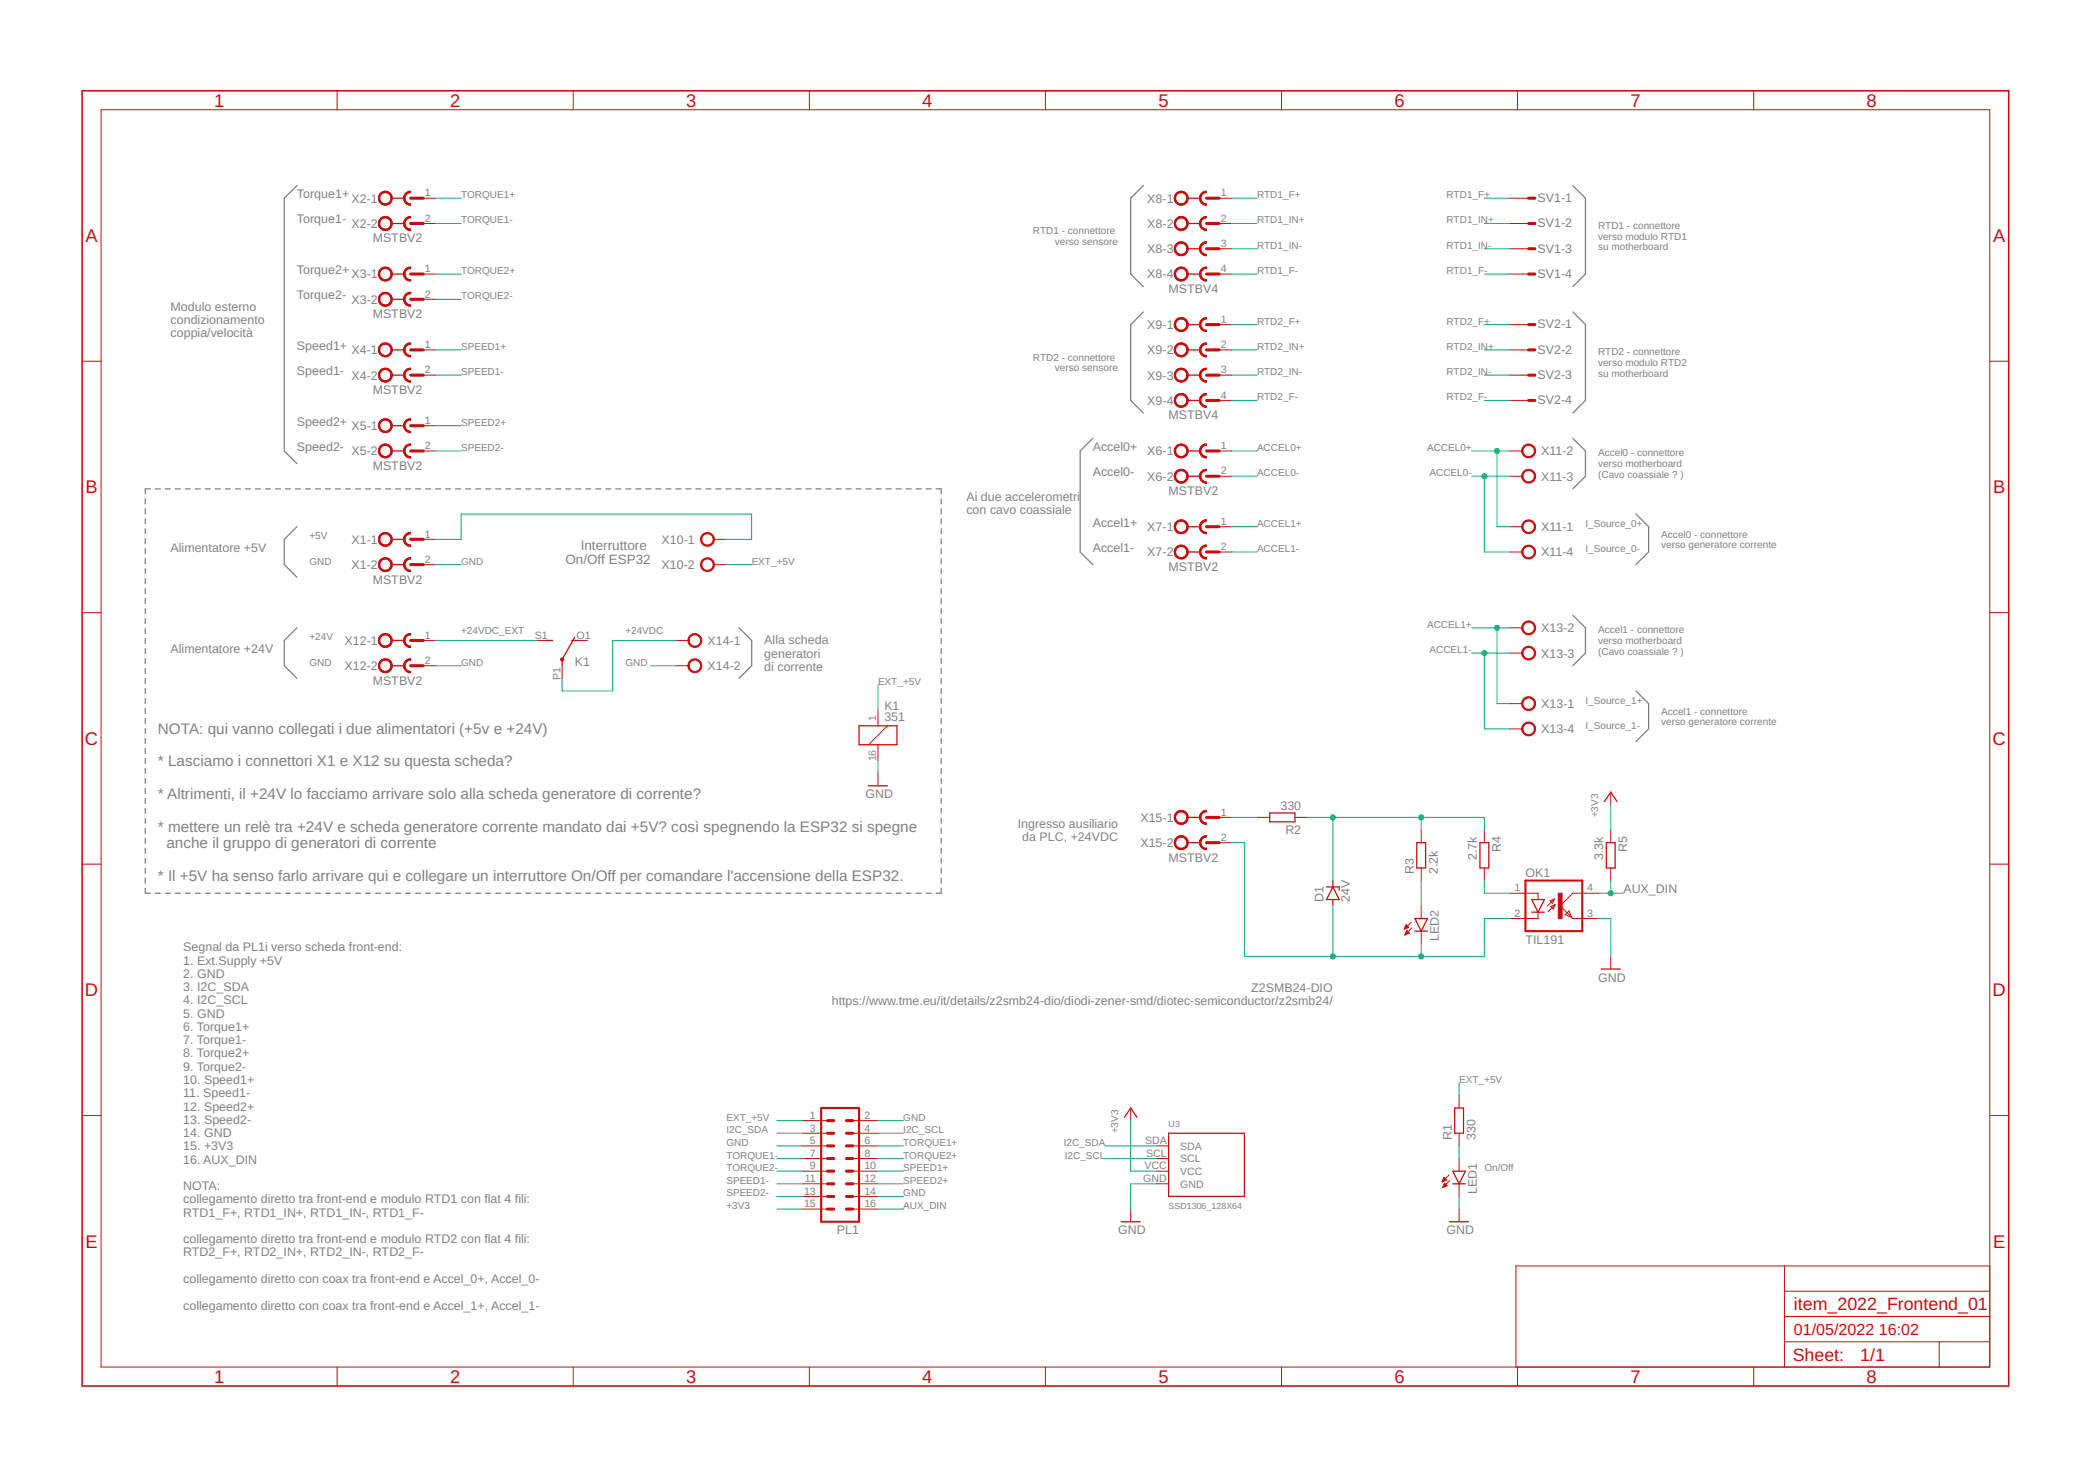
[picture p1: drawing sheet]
<svg xmlns="http://www.w3.org/2000/svg" width="420mm" height="297mm" viewBox="0 0 420 297" stroke-linecap="round" stroke-linejoin="round" font-family="sans-serif">
<defs><g id="words">
<g font-size="3.7" fill="#c90d0c">
<text x="43" y="21.4">1</text>
<text x="90.5" y="21.4">2</text>
<text x="138" y="21.4">3</text>
<text x="185.4" y="21.4">4</text>
<text x="232.9" y="21.4">5</text>
<text x="280.3" y="21.4">6</text>
<text x="327.8" y="21.4">7</text>
<text x="375.3" y="21.4">8</text>
<text x="17.2" y="48.6">A</text>
<text x="400.7" y="48.6">A</text>
<text x="17.2" y="99.2">B</text>
<text x="400.7" y="99.2">B</text>
<text x="17.1" y="149.7">C</text>
<text x="400.6" y="149.7">C</text>
<text x="17.1" y="200.2">D</text>
<text x="400.6" y="200.2">D</text>
<text x="17.2" y="250.8">E</text>
<text x="400.7" y="250.8">E</text>
<text x="43" y="277.9">1</text>
<text x="90.5" y="277.9">2</text>
<text x="138" y="277.9">3</text>
<text x="185.4" y="277.9">4</text>
<text x="232.9" y="277.9">5</text>
<text x="280.3" y="277.9">6</text>
<text x="327.8" y="277.9">7</text>
<text x="375.3" y="277.9">8</text>
</g>
<g font-size="3.6" fill="#c90d0c">
<text x="360.6" y="263.3">item_2022_Frontend_01</text>
<text x="360.4" y="273.6">Sheet:</text>
<text x="374" y="273.5">1/1</text>
</g>
<g font-size="3.2" fill="#c90d0c">
<text x="360.6" y="268.4">01/05/2022</text>
<text x="377.7" y="268.4">16:02</text>
</g>
<g font-size="3.1" fill="#808080">
<text x="31.7" y="147.4">NOTA: qui vanno collegati i due alimentatori (+5v e +24V)</text>
<text x="31.7" y="154">* Lasciamo i connettori X1 e X12 su questa scheda?</text>
<text x="31.7" y="160.6">* Altrimenti, il +24V lo facciamo arrivare solo alla scheda generatore di corrente?</text>
<text x="31.7" y="167.1">* mettere un relè tra +24V e scheda generatore corrente mandato dai +5V? così spegnendo la ESP32 si spegne</text>
<text x="33.4" y="170.4">anche il gruppo di generatori di corrente</text>
<text x="31.7" y="177">* Il +5V ha senso farlo arrivare qui e collegare un interruttore On/Off per comandare l'accensione della ESP32.</text>
</g>
<g font-size="2.7" fill="#808080">
<text x="113.7" y="113.4">On/Off ESP32</text>
<text x="116.7" y="110.5">Interruttore</text>
</g>
<g font-size="2.5" fill="#808080">
<text x="59.7" y="39.8">Torque1+</text>
<text x="70.6" y="40.7">X2-1</text>
<text x="230.6" y="40.7">X8-1</text>
<text x="309.1" y="40.6">SV1-1</text>
<text x="59.7" y="44.9">Torque1-</text>
<text x="70.6" y="45.8">X2-2</text>
<text x="230.6" y="45.8">X8-2</text>
<text x="309.1" y="45.7">SV1-2</text>
<text x="74.9" y="48.7">MSTBV2</text>
<text x="230.6" y="50.9">X8-3</text>
<text x="309.1" y="50.8">SV1-3</text>
<text x="59.7" y="55.1">Torque2+</text>
<text x="70.6" y="56">X3-1</text>
<text x="230.6" y="56">X8-4</text>
<text x="234.9" y="58.9">MSTBV4</text>
<text x="309.1" y="55.8">SV1-4</text>
<text x="34.3" y="62.4">Modulo esterno</text>
<text x="34.3" y="65.1">condizionamento</text>
<text x="59.7" y="60.2">Torque2-</text>
<text x="70.6" y="61">X3-2</text>
<text x="74.9" y="64">MSTBV2</text>
<text x="309.1" y="66">SV2-1</text>
<text x="34.3" y="67.8">coppia/velocità</text>
<text x="59.7" y="70.3">Speed1+</text>
<text x="70.6" y="71.2">X4-1</text>
<text x="230.6" y="66.1">X9-1</text>
<text x="230.6" y="71.2">X9-2</text>
<text x="309.1" y="71.1">SV2-2</text>
<text x="59.7" y="75.4">Speed1-</text>
<text x="70.6" y="76.3">X4-2</text>
<text x="230.6" y="76.3">X9-3</text>
<text x="309.1" y="76.2">SV2-3</text>
<text x="74.9" y="79.2">MSTBV2</text>
<text x="230.6" y="81.4">X9-4</text>
<text x="309.1" y="81.2">SV2-4</text>
<text x="59.7" y="85.5">Speed2+</text>
<text x="70.6" y="86.4">X5-1</text>
<text x="234.9" y="84.3">MSTBV4</text>
<text x="59.7" y="90.6">Speed2-</text>
<text x="70.6" y="91.5">X5-2</text>
<text x="74.9" y="94.4">MSTBV2</text>
<text x="219.7" y="90.6">Accel0+</text>
<text x="219.7" y="95.7">Accel0-</text>
<text x="230.6" y="91.5">X6-1</text>
<text x="309.8" y="91.5">X11-2</text>
<text x="194.3" y="100.7">Ai due accelerometri</text>
<text x="230.6" y="96.6">X6-2</text>
<text x="234.9" y="99.5">MSTBV2</text>
<text x="309.8" y="96.6">X11-3</text>
<text x="194.3" y="103.3">con cavo coassiale</text>
<text x="219.7" y="105.9">Accel1+</text>
<text x="230.6" y="106.8">X7-1</text>
<text x="309.8" y="106.8">X11-1</text>
<text x="34.3" y="110.9">Alimentatore +5V</text>
<text x="70.6" y="109.3">X1-1</text>
<text x="133" y="109.3">X10-1</text>
<text x="219.7" y="110.9">Accel1-</text>
<text x="230.6" y="111.8">X7-2</text>
<text x="309.8" y="111.8">X11-4</text>
<text x="70.6" y="114.4">X1-2</text>
<text x="74.9" y="117.3">MSTBV2</text>
<text x="133" y="114.4">X10-2</text>
<text x="234.9" y="114.8">MSTBV2</text>
<text x="34.3" y="131.3">Alimentatore +24V</text>
<text x="69.3" y="129.6">X12-1</text>
<text x="142.2" y="129.6">X14-1</text>
<text x="153.7" y="129.5">Alla scheda</text>
<text x="309.8" y="127.1">X13-2</text>
<text x="69.3" y="134.7">X12-2</text>
<text x="74.9" y="137.6">MSTBV2</text>
<text x="115.6" y="133.8">K1</text>
<text x="142.2" y="134.7">X14-2</text>
<text x="153.7" y="132.1">generatori</text>
<text x="153.7" y="134.8">di corrente</text>
<text x="309.8" y="132.1">X13-3</text>
<text x="177.8" y="142.7">K1</text>
<text x="309.8" y="142.3">X13-1</text>
<text x="177.8" y="144.8">351</text>
<text x="309.8" y="147.4">X13-4</text>
<text x="174" y="160.5">GND</text>
<text x="204.6" y="166.4">Ingresso ausiliario</text>
<text x="229.3" y="165.2">X15-1</text>
<text x="257.4" y="162.8">330</text>
<text x="258.4" y="167.5">R2</text>
<text x="205.5" y="169">da PLC, +24VDC</text>
<text x="229.3" y="170.2">X15-2</text>
<text x="234.9" y="173.2">MSTBV2</text>
<text x="296.9" y="172.8" transform="rotate(-90 296.9 172.8)">2.7k</text>
<text x="301.7" y="171.3" transform="rotate(-90 301.7 171.3)">R4</text>
<text x="322.3" y="172.8" transform="rotate(-90 322.3 172.8)">3.3k</text>
<text x="327.1" y="171.3" transform="rotate(-90 327.1 171.3)">R5</text>
<text x="284.2" y="175.7" transform="rotate(-90 284.2 175.7)">R3</text>
<text x="289" y="175.7" transform="rotate(-90 289 175.7)">2.2k</text>
<text x="306.7" y="176.3">OK1</text>
<text x="326.4" y="179.5">AUX_DIN</text>
<text x="266" y="181.3" transform="rotate(-90 266 181.3)">D1</text>
<text x="271.4" y="181.3" transform="rotate(-90 271.4 181.3)">24V</text>
<text x="36.8" y="191.2">Segnal da PL1i verso scheda front-end:</text>
<text x="289.3" y="189.2" transform="rotate(-90 289.3 189.2)">LED2</text>
<text x="306.7" y="189.7">TIL191</text>
<text x="36.8" y="193.8">1. Ext.Supply +5V</text>
<text x="36.8" y="196.5">2. GND</text>
<text x="321.3" y="197.3">GND</text>
<text x="36.8" y="199.2">3. I2C_SDA</text>
<text x="36.8" y="201.8">4. I2C_SCL</text>
<text x="167.2" y="202">https://www.tme.eu/it/details/z2smb24-dio/diodi-zener-smd/diotec-semiconductor/z2smb24/</text>
<text x="251.5" y="199.4">Z2SMB24-DIO</text>
<text x="36.8" y="204.5">5. GND</text>
<text x="36.8" y="207.2">6. Torque1+</text>
<text x="36.8" y="209.8">7. Torque1-</text>
<text x="36.8" y="212.5">8. Torque2+</text>
<text x="36.8" y="215.2">9. Torque2-</text>
<text x="36.8" y="217.8">10. Speed1+</text>
<text x="36.8" y="220.5">11. Speed1-</text>
<text x="36.8" y="223.2">12. Speed2+</text>
<text x="36.8" y="225.9">13. Speed2-</text>
<text x="36.8" y="228.5">14. GND</text>
<text x="36.8" y="231.2">15. +3V3</text>
<text x="36.8" y="233.9">16. AUX_DIN</text>
<text x="291.8" y="229" transform="rotate(-90 291.8 229)">R1</text>
<text x="296.6" y="229" transform="rotate(-90 296.6 229)">330</text>
<text x="36.8" y="239.2">NOTA:</text>
<text x="296.9" y="240" transform="rotate(-90 296.9 240)">LED1</text>
<text x="36.8" y="241.9">collegamento diretto tra front-end e modulo RTD1 con flat 4 fili:</text>
<text x="36.8" y="244.5">RTD1_F+, RTD1_IN+, RTD1_IN-, RTD1_F-</text>
<text x="36.8" y="249.9">collegamento diretto tra front-end e modulo RTD2 con flat 4 fili:</text>
<text x="168.2" y="248.1">PL1</text>
<text x="224.8" y="248.1">GND</text>
<text x="290.8" y="248.1">GND</text>
<text x="36.8" y="252.5">RTD2_F+, RTD2_IN+, RTD2_IN-, RTD2_F-</text>
<text x="36.8" y="257.9">collegamento diretto con coax tra front-end e Accel_0+, Accel_0-</text>
<text x="36.8" y="263.2">collegamento diretto con coax tra front-end e Accel_1+, Accel_1-</text>
</g>
<g font-size="2.1" fill="#808080">
<text x="85.4" y="39.5">1</text>
<text x="245.4" y="39.5">1</text>
<text x="85.4" y="44.6">2</text>
<text x="245.4" y="44.6">2</text>
<text x="245.4" y="49.6">3</text>
<text x="85.4" y="54.7">1</text>
<text x="85.4" y="59.8">2</text>
<text x="245.4" y="54.7">4</text>
<text x="245.4" y="64.9">1</text>
<text x="85.4" y="70">1</text>
<text x="245.4" y="70">2</text>
<text x="85.4" y="75">2</text>
<text x="245.4" y="75">3</text>
<text x="245.4" y="80.1">4</text>
<text x="85.4" y="85.2">1</text>
<text x="85.4" y="90.3">2</text>
<text x="245.4" y="90.3">1</text>
<text x="245.4" y="95.4">2</text>
<text x="245.4" y="105.5">1</text>
<text x="85.4" y="108">1</text>
<text x="85.4" y="113.1">2</text>
<text x="245.4" y="110.6">2</text>
<text x="85.4" y="128.4">1</text>
<text x="107.5" y="128.4">S1</text>
<text x="115.9" y="128.4">O1</text>
<text x="85.4" y="133.4">2</text>
<text x="112.7" y="136.8" transform="rotate(-90 112.7 136.8)">P1</text>
<text x="176.2" y="144.9" transform="rotate(-90 176.2 144.9)">1</text>
<text x="176.2" y="153" transform="rotate(-90 176.2 153)">16</text>
<text x="245.4" y="163.9">1</text>
<text x="245.4" y="169">2</text>
<text x="304.5" y="179.2">1</text>
<text x="319.1" y="179.2">4</text>
<text x="304.5" y="184.2">2</text>
<text x="319.1" y="184.2">3</text>
<text x="162.8" y="224.9">1</text>
<text x="162.8" y="227.4">3</text>
<text x="173.8" y="224.9">2</text>
<text x="173.8" y="227.4">4</text>
<text x="162.8" y="229.9">5</text>
<text x="162.8" y="232.5">7</text>
<text x="173.8" y="229.9">6</text>
<text x="173.8" y="232.5">8</text>
<text x="230.2" y="229.9">SDA</text>
<text x="230.4" y="232.5">SCL</text>
<text x="237.3" y="233.6">SCL</text>
<text x="237.3" y="231.1">SDA</text>
<text x="161.8" y="237.6">11</text>
<text x="162.8" y="235">9</text>
<text x="173.8" y="235">10</text>
<text x="173.8" y="237.6">12</text>
<text x="229.8" y="237.6">GND</text>
<text x="230.1" y="235">VCC</text>
<text x="237.3" y="238.7">GND</text>
<text x="237.3" y="236.1">VCC</text>
<text x="161.6" y="240.1">13</text>
<text x="161.6" y="242.6">15</text>
<text x="173.8" y="240.1">14</text>
<text x="173.8" y="242.6">16</text>
</g>
<g font-size="2" fill="#808080">
<text x="92.7" y="39.8">TORQUE1+</text>
<text x="252.7" y="39.8">RTD1_F+</text>
<text x="290.8" y="39.8">RTD1_F+</text>
<text x="92.7" y="44.9">TORQUE1-</text>
<text x="207.7" y="47.1">RTD1 - connettore</text>
<text x="252.7" y="44.9">RTD1_IN+</text>
<text x="290.8" y="44.9">RTD1_IN+</text>
<text x="321.3" y="46">RTD1 - connettore</text>
<text x="212.1" y="49.2">verso sensore</text>
<text x="252.7" y="50">RTD1_IN-</text>
<text x="290.8" y="50">RTD1_IN-</text>
<text x="321.3" y="48.2">verso modulo RTD1</text>
<text x="321.3" y="50.3">su motherboard</text>
<text x="92.7" y="55.1">TORQUE2+</text>
<text x="252.7" y="55.1">RTD1_F-</text>
<text x="290.8" y="55.1">RTD1_F-</text>
<text x="92.7" y="60.2">TORQUE2-</text>
<text x="252.7" y="65.2">RTD2_F+</text>
<text x="290.8" y="65.2">RTD2_F+</text>
<text x="92.7" y="70.3">SPEED1+</text>
<text x="252.7" y="70.3">RTD2_IN+</text>
<text x="290.8" y="70.3">RTD2_IN+</text>
<text x="321.3" y="71.4">RTD2 - connettore</text>
<text x="92.7" y="75.4">SPEED1-</text>
<text x="207.7" y="72.5">RTD2 - connettore</text>
<text x="212.1" y="74.6">verso sensore</text>
<text x="252.7" y="75.4">RTD2_IN-</text>
<text x="290.8" y="75.4">RTD2_IN-</text>
<text x="321.3" y="73.5">verso modulo RTD2</text>
<text x="321.3" y="75.7">su motherboard</text>
<text x="252.7" y="80.5">RTD2_F-</text>
<text x="290.8" y="80.5">RTD2_F-</text>
<text x="92.7" y="85.5">SPEED2+</text>
<text x="92.7" y="90.6">SPEED2-</text>
<text x="252.7" y="90.6">ACCEL0+</text>
<text x="252.7" y="95.7">ACCEL0-</text>
<text x="286.9" y="90.6">ACCEL0+</text>
<text x="287.4" y="95.7">ACCEL0-</text>
<text x="321.3" y="91.7">Accel0 - connettore</text>
<text x="321.3" y="93.9">verso motherboard</text>
<text x="321.3" y="96">(Cavo coassiale ? )</text>
<text x="252.7" y="105.9">ACCEL1+</text>
<text x="318.7" y="105.9">I_Source_0+</text>
<text x="62.2" y="108.4">+5V</text>
<text x="62.2" y="113.5">GND</text>
<text x="92.7" y="113.5">GND</text>
<text x="151.1" y="113.5">EXT_+5V</text>
<text x="252.7" y="110.9">ACCEL1-</text>
<text x="318.7" y="110.9">I_Source_0-</text>
<text x="334" y="108">Accel0 - connettore</text>
<text x="334" y="110.2">verso generatore corrente</text>
<text x="62.2" y="128.7">+24V</text>
<text x="92.7" y="127.4">+24VDC_EXT</text>
<text x="125.7" y="127.4">+24VDC</text>
<text x="286.9" y="126.2">ACCEL1+</text>
<text x="287.4" y="131.3">ACCEL1-</text>
<text x="321.3" y="127.3">Accel1 - connettore</text>
<text x="321.3" y="129.4">verso motherboard</text>
<text x="321.3" y="131.6">(Cavo coassiale ? )</text>
<text x="62.2" y="133.8">GND</text>
<text x="92.7" y="133.8">GND</text>
<text x="125.7" y="133.8">GND</text>
<text x="176.5" y="137.6">EXT_+5V</text>
<text x="318.7" y="141.4">I_Source_1+</text>
<text x="334" y="143.6">Accel1 - connettore</text>
<text x="318.7" y="146.5">I_Source_1-</text>
<text x="334" y="145.7">verso generatore corrente</text>
<text x="321.3" y="164.3" transform="rotate(-90 321.3 164.3)">+3V3</text>
<text x="293.3" y="217.6">EXT_+5V</text>
<text x="146" y="227.8">I2C_SDA</text>
<text x="146" y="225.2">EXT_+5V</text>
<text x="181.6" y="225.2">GND</text>
<text x="181.6" y="227.8">I2C_SCL</text>
<text x="224.8" y="227.8" transform="rotate(-90 224.8 227.8)">+3V3</text>
<text x="146" y="230.3">GND</text>
<text x="146" y="232.8">TORQUE1-</text>
<text x="181.6" y="230.3">TORQUE1+</text>
<text x="181.6" y="232.8">TORQUE2+</text>
<text x="213.8" y="230.3">I2C_SDA</text>
<text x="214.1" y="232.8">I2C_SCL</text>
<text x="146" y="235.4">TORQUE2-</text>
<text x="146" y="237.9">SPEED1-</text>
<text x="181.6" y="235.4">SPEED1+</text>
<text x="181.6" y="237.9">SPEED2+</text>
<text x="298.4" y="235.4">On/Off</text>
<text x="146" y="243">+3V3</text>
<text x="146" y="240.5">SPEED2-</text>
<text x="181.6" y="240.5">GND</text>
<text x="181.6" y="243">AUX_DIN</text>
</g>
<g font-size="1.8" fill="#808080">
<text x="234.9" y="226.5">U3</text>
<text x="234.9" y="243">SSD1306_128X64</text>
</g>
</g></defs>
<g fill="none" stroke="#808080" stroke-width=".25">
<path d="M59.7 37.3l-2.6 2.5v50.8l2.6 2.6M229.8 37.3l-2.5 2.5v15.3l2.5 2.5M316.2 37.3l2.5 2.5v15.3l-2.5 2.5M229.8 62.7l-2.5 2.5v15.3l2.5 2.5M316.2 62.7l2.5 2.5v15.3l-2.5 2.5M30.2 98.3h-1v1M31.2 98.3h1M33.2 98.3h1M35.2 98.3h1.1M37.3 98.3h1M39.3 98.3h1M41.3 98.3h1"/>
<path d="M43.3 98.3h1M45.3 98.3h1M47.3 98.3h1M49.3 98.3h1.1M51.4 98.3h1M53.4 98.3h1M55.4 98.3h1M57.4 98.3h1M59.4 98.3h1M61.4 98.3h1M63.4 98.3h1M65.4 98.3h1"/>
<path d="M67.4 98.3h1.1M69.5 98.3h1M71.5 98.3h1M73.5 98.3h1M75.5 98.3h1M77.5 98.3h1M79.5 98.3h1M81.5 98.3h1M83.5 98.3h1.1M85.6 98.3h1M87.6 98.3h1M89.6 98.3h1"/>
<path d="M91.6 98.3h1M93.6 98.3h1M95.6 98.3h1M97.6 98.3h1M99.7 98.3h1M101.7 98.3h1M103.7 98.3h1M105.7 98.3h1M107.7 98.3h1M109.7 98.3h1M111.7 98.3h1M113.7 98.3h1"/>
<path d="M115.7 98.3h1.1M117.8 98.3h1M119.8 98.3h1M121.8 98.3h1M123.8 98.3h1M125.8 98.3h1M127.8 98.3h1M129.8 98.3h1.1M131.8 98.3h1.1M133.9 98.3h1M135.9 98.3h1M137.9 98.3h1"/>
<path d="M139.9 98.3h1M141.9 98.3h1M143.9 98.3h1M145.9 98.3h1M148 98.3h.9M150 98.3h1M152 98.3h1M154 98.3h1M156 98.3h1M158 98.3h1M160 98.3h1M162 98.3h1"/>
<path d="M164 98.3h1.1M166.1 98.3h1M168.1 98.3h1M170.1 98.3h1M172.1 98.3h1M174.1 98.3h1M176.1 98.3h1M178.1 98.3h1.1M180.1 98.3h1.1M182.2 98.3h1M184.2 98.3h1M186.2 98.3h1"/>
<path d="M188.2 98.3h1v1M219.7 88.1l-2.6 2.5v20.3l2.6 2.6M316.2 88.1l2.5 2.5v5.1l-2.5 2.6M29.2 100.2v1.1M29.2 102.3v1M29.2 104.3v1M29.2 106.3v1M29.2 108.3v1M29.2 110.3v1M29.2 112.3v1M29.2 114.3v1M29.2 116.3v1"/>
<path d="M29.2 118.3v1M59.7 105.9l-2.6 2.5v5.1l2.6 2.5M189.2 100.2v1.1M189.2 102.3v1M189.2 104.3v1M189.2 106.3v1M189.2 108.3v1M189.2 110.3v1M189.2 112.3v1M189.2 114.3v1M189.2 116.3v1M189.2 118.3v1"/>
<path d="M328.9 103.3l2.5 2.6v5l-2.5 2.6M29.2 120.3v1M29.2 122.3v1M29.2 124.3v1M29.2 126.3v1M29.2 128.3v1M29.2 130.3v1.1M29.2 132.4v1M29.2 134.4v1M29.2 136.4v1M29.2 138.4v1M59.7 126.2l-2.6 2.5v5.1l2.6 2.5"/>
<path d="M148.6 126.2l2.5 2.5v5.1l-2.5 2.5M189.2 120.3v1M189.2 122.3v1M189.2 124.3v1M189.2 126.3v1M189.2 128.3v1M189.2 130.3v1.1M189.2 132.4v1M189.2 134.4v1M189.2 136.4v1M189.2 138.4v1M316.2 123.6l2.5 2.6v5.1l-2.5 2.5"/>
<path d="M328.9 138.9l2.5 2.5v5.1l-2.5 2.5M29.2 140.4v1M29.2 142.4v1M29.2 144.4v1M29.2 146.4v1M29.2 148.4v1M29.2 150.4v1M29.2 152.4v1M29.2 154.4v1M29.2 156.4v1M29.2 158.4v1M189.2 140.4v1"/>
<path d="M189.2 142.4v1M189.2 144.4v1M189.2 146.4v1M189.2 148.4v1M189.2 150.4v1M189.2 152.4v1M189.2 154.4v1M189.2 156.4v1M189.2 158.4v1M29.2 178.5v1h1M29.2 160.4v1.1M29.2 162.5v.9"/>
<path d="M29.2 164.5v1M29.2 166.5v1M29.2 168.5v1M29.2 170.5v1M29.2 172.5v1M29.2 174.5v1M29.2 176.5v1M31.2 179.5h1M33.2 179.5h1M35.2 179.5h1.1M37.3 179.5h1M39.3 179.5h1"/>
<path d="M41.3 179.5h1M43.3 179.5h1M45.3 179.5h1M47.3 179.5h1M49.3 179.5h1.1M51.4 179.5h1M53.4 179.5h1M55.4 179.5h1M57.4 179.5h1M59.4 179.5h1M61.4 179.5h1M63.4 179.5h1"/>
<path d="M65.4 179.5h1M67.4 179.5h1.1M69.5 179.5h1M71.5 179.5h1M73.5 179.5h1M75.5 179.5h1M77.5 179.5h1M79.5 179.5h1M81.5 179.5h1M83.5 179.5h1.1M85.6 179.5h1M87.6 179.5h1"/>
<path d="M89.6 179.5h1M91.6 179.5h1M93.6 179.5h1M95.6 179.5h1M97.6 179.5h1M99.7 179.5h1M101.7 179.5h1M103.7 179.5h1M105.7 179.5h1M107.7 179.5h1M109.7 179.5h1M111.7 179.5h1"/>
<path d="M113.7 179.5h1M115.7 179.5h1.1M117.8 179.5h1M119.8 179.5h1M121.8 179.5h1M123.8 179.5h1M125.8 179.5h1M127.8 179.5h1M129.8 179.5h1.1M131.8 179.5h1.1M133.9 179.5h1M135.9 179.5h1"/>
<path d="M137.9 179.5h1M139.9 179.5h1M141.9 179.5h1M143.9 179.5h1M145.9 179.5h1M148 179.5h.9M150 179.5h1M152 179.5h1M154 179.5h1M156 179.5h1M158 179.5h1M160 179.5h1"/>
<path d="M162 179.5h1M164 179.5h1.1M166.1 179.5h1M168.1 179.5h1M170.1 179.5h1M172.1 179.5h1M174.1 179.5h1M176.1 179.5h1M178.1 179.5h1.1M180.1 179.5h1.1M182.2 179.5h1M184.2 179.5h1"/>
<path d="M186.2 179.5h1M189.2 178.5v1h-1M189.2 160.4v1.1M189.2 162.5v.9M189.2 164.5v1M189.2 166.5v1M189.2 168.5v1M189.2 170.5v1M189.2 172.5v1M189.2 174.5v1M189.2 176.5v1"/>
</g>
<g fill="none" stroke="#c90d0c" stroke-width=".2">
<path d="M67.8 18.2v3.9M115.2 18.2v3.9M162.7 18.2v3.9M210.2 18.2v3.9M257.6 18.2v3.9M305.1 18.2v3.9M352.6 18.2v3.9M20.3 22.1h379.7v252.6h-379.7zM85.1 39.8h2.5M245.1 39.8h2.5M303.5 39.8h3.8M85.1 44.9h2.5"/>
<path d="M85.1 55.1h2.5M245.1 44.9h2.5M245.1 55.1h2.5M245.1 50h2.5M303.5 44.9h3.8M303.5 55.1h3.8M303.5 50h3.8M16.5 72.6h3.8M85.1 60.2h2.5M85.1 70.3h2.5M85.1 75.4h2.5M245.1 70.3h2.5"/>
<path d="M245.1 75.4h2.5M245.1 65.2h2.5M303.5 70.3h3.8M303.5 75.4h3.8M303.5 65.2h3.8M400 72.6h3.8M85.1 85.6h2.5M85.1 90.6h2.5M245.1 90.6h2.5M245.1 95.7h2.5M245.1 80.5h2.5M303.5 90.6h2.5"/>
<path d="M303.5 95.7h2.5M303.5 80.5h3.8M85.1 108.4h2.5M85.1 113.5h2.5M143.5 108.4h2.5M143.5 113.5h2.5M245.1 105.9h2.5M245.1 110.9h2.5M303.5 105.9h2.5M303.5 110.9h2.5M16.5 123.1h3.8M85.1 128.7h2.5"/>
<path d="M85.1 133.8h2.5M107.9 128.7h2.6M113 133.8v2.5M115.5 128.7h2.6M135.9 128.7h2.5M135.9 133.8h2.5M303.5 126.2h2.5M303.5 131.3h2.5M400 123.1h3.8M176.5 142.7v3.2M176.5 149.7v3.1M176.5 155.4v2.5"/>
<path d="M178.4 145.9l-3.8 3.8M303.5 141.4h2.5M303.5 146.5h2.5M323.8 159.2v2.5M16.5 173.7h3.8M245.1 164.3h2.5M245.1 169.4h2.5M252.7 164.3h2.5M260.3 164.3h2.6M285.7 166.8v2.6M285.7 174.4v2.6M298.4 166.8v2.6"/>
<path d="M298.4 174.4v2.6M303.5 179.5h5.7v1.3M321.3 179.5h-5.1l-2.6 2.6 2.6 2.5h5.1M323.8 166.8v2.6M323.8 174.4v2.6M400 173.7h3.8M282.3 186.6h.3M282.4 186.5h.4M282.4 187.8h.1M282.4 186.4h.7M282.5 186.3h.6M282.5 187.7h.3"/>
<path d="M282.5 187.6h.6M282.6 186.2h.4M282.6 186h.3M282.6 187.5h.7M282.6 185.9h.1M282.6 187.4h.5M282.7 185.9l.5 .5-.9 .4zM282.7 187.2h.3M282.7 187.1h.2M282.8 187l.5 .5-.9 .4zM283.7 185.4l-1.4 1.4M283.8 186.5l-1.4 1.4"/>
<path d="M285.7 182.1v2.5M285.7 187.1v2.6M309.2 183.3v1.3h-5.7M311.6 181l.9-.3-.4 .8zM311.7 182.2l.9-.4-.3 .9zM312.5 180.7l-1.4 1.4M312.6 181.8l-1.4 1.4M315.4 183.1l.5 1.2-1.2-.5zM323.8 192.2v2.6M16.5 224.2h3.8M161.3 237.9h5M161.3 235.4h5"/>
<path d="M161.3 232.8h5M161.3 230.3h5M161.3 225.2h5M161.3 227.8h5M171.4 237.9h5.1M171.4 235.4h5.1M171.4 232.8h5.1M171.4 230.3h5.1M171.4 225.2h5.1M171.4 227.8h5.1M227.3 222.7v2.5M232.4 237.9h2.5"/>
<path d="M232.4 235.4h2.5M232.4 232.8h2.5M232.4 230.3h2.5M290 237.4h.2M290 237.3h.5M290.1 237.2h.6M290.1 238.6h.1M290.1 237.1h.6M290.1 238.5h.3M290.2 238.4h.5M290.2 236.9h.4M290.2 236.8h.2"/>
<path d="M290.2 238.3h.7M290.3 238.1h.5M290.3 236.6l-.4 .9M290.3 236.6l.5 .6-.9 .3M290.3 236.7h.1M290.3 238h.3M290.4 237.9h.1M290.9 238.3l-.5-.5-.4 .9M290.9 238.3l-.9 .4M291.3 236.1l-1.4 1.4M291.4 237.3l-1.4 1.4M293.3 220.1v2.6"/>
<path d="M293.3 227.8v2.5M293.3 232.8v2.6M293.3 237.9v2.6M400 224.2h3.8M161.3 240.5h5M161.3 243h5M171.4 240.5h5.1M171.4 243h5.1M227.3 243v2.5M293.3 243v2.5M358.7 254.4v20.3M358.7 259.5h41.3"/>
<path d="M400 254.4h-95.2v20.3M67.8 274.7v3.9M115.2 274.7v3.9M162.7 274.7v3.9M210.2 274.7v3.9M257.6 274.7v3.9M305.1 274.7v3.9M352.6 274.7v3.9M358.7 269.7h41.3M358.7 264.6h41.3M389.8 269.7v5"/>
</g>
<path d="M16.5 18.2h387.3v260.4h-387.3z" fill="none" stroke="#c90d0c" stroke-width=".32"/>
<g fill="none" stroke="#c90d0c" stroke-width=".25">
<path d="M78.7 39.8h2.6M238.7 39.8h2.6M78.7 44.9h2.6M78.7 55.1h2.6M238.7 44.9h2.6M238.7 55.1h2.6M238.7 50h2.6M78.7 60.2h2.6M78.7 70.3h2.6M78.7 75.4h2.6M238.7 70.3h2.6M238.7 75.4h2.6"/>
<path d="M238.7 65.2h2.6M78.7 85.6h2.6M78.7 90.6h2.6M238.7 90.6h2.6M238.7 95.7h2.6M238.7 80.5h2.6M78.7 108.4h2.6M78.7 113.5h2.6M238.7 105.9h2.6M238.7 110.9h2.6M78.7 128.7h2.6M78.7 133.8h2.6"/>
<path d="M109.8 128.7h1.3M114.9 128.7h1.3M115.5 128.1l-2.5 4.4v1.3M172.7 145.9h7.6v3.8h-7.6zM174.6 157.9h3.8M238.7 164.3h2.6M238.7 169.4h2.6M255.2 163.4h5.1v1.8h-5.1zM266.7 178.2h2.5v.7M267.9 178.2l1.3 2.6h-2.5zM267.9 177v1.2M284.8 169.4h1.8v5h-1.8z"/>
<path d="M297.5 169.4h1.8v5h-1.8zM322.5 161.1l1.3-1.9 1.3 1.9M322.9 169.4h1.8v5h-1.8zM267.9 180.8v1.3M284.4 184.6h2.6l-1.3 2.5zM284.4 187.1h2.6M307.9 180.8h2.6l-1.3 2.5zM307.9 183.3h2.6M321.9 194.8h3.8M226 224.6l1.3-1.9 1.3 1.9M234.9 227.8h15.3v12.7h-15.3zM292.1 235.4h2.5l-1.3 2.5z"/>
<path d="M292.1 237.9h2.5M292.4 222.7h1.8v5.1h-1.8zM225.4 245.5h3.8M291.4 245.5h3.8"/>
</g>
<g fill="#c90d0c" stroke="#c90d0c" stroke-width=".2">
<path d="M81.2 108.4h.2l.2 .7 .4 .3 .5 .1v.3a1.37 1.37 0 0 1-1.3-1.4z" fill-rule="evenodd"/>
<path d="M81.6 107.4l.9-.4v.3l-.7 .2-.3 .4-.1 .5h-.2v-.5z" fill-rule="evenodd"/>
<path d="M81.6 107.4l.8-.4h.1v.3a1.14 1.14 0 0 0-1.1 1.1 1.14 1.14 0 0 0 1.1 1.1v.3a1.39 1.39 0 0 1-1.3-.9 1.39 1.39 0 0 1 .4-1.5z" fill-rule="evenodd"/>
<path d="M76.5 107.4a1.4 1.4 0 0 1 2.2 .3 1.4 1.4 0 0 1-.9 2 1.4 1.4 0 0 1-1.7-1.3h.2a1.14 1.14 0 0 1 1.7-.9 1.14 1.14 0 0 1 .1 1.9 1.14 1.14 0 0 1-1.8-.7v-.3h-.2z" fill-rule="evenodd"/>
<path d="M76.5 107.4a1.4 1.4 0 0 1 2.2 .3 1.4 1.4 0 0 1-.9 2 1.4 1.4 0 0 1-1.7-1.3h.2a1.14 1.14 0 0 1 1.7-.9 1.14 1.14 0 0 1 .1 1.9 1.14 1.14 0 0 1-1.8-.7v-.3h-.2z" fill-rule="evenodd"/>
<path d="M81.2 113.5h.2l.2 .7 .4 .3 .5 .1v.3a1.37 1.37 0 0 1-1.3-1.4z" fill-rule="evenodd"/>
<path d="M81.6 112.5l.9-.4v.2l-.7 .3-.3 .4-.1 .5h-.2v-.5z" fill-rule="evenodd"/>
<path d="M81.6 112.5l.8-.4h.1v.2a1.14 1.14 0 0 0-1.1 1.2 1.14 1.14 0 0 0 1.1 1.1v.3a1.39 1.39 0 0 1-1.3-.9 1.39 1.39 0 0 1 .4-1.5z" fill-rule="evenodd"/>
<path d="M76.5 112.5a1.4 1.4 0 0 1 2.2 .3 1.4 1.4 0 0 1-.9 2 1.4 1.4 0 0 1-1.7-1.3h.2a1.14 1.14 0 0 1 1.7-1 1.14 1.14 0 0 1 .1 2 1.14 1.14 0 0 1-1.8-.7v-.3h-.2z" fill-rule="evenodd"/>
<path d="M76.5 112.5a1.4 1.4 0 0 1 2.2 .3 1.4 1.4 0 0 1-.9 2 1.4 1.4 0 0 1-1.7-1.3h.2a1.14 1.14 0 0 1 1.7-1 1.14 1.14 0 0 1 .1 2 1.14 1.14 0 0 1-1.8-.7v-.3h-.2z" fill-rule="evenodd"/>
<path d="M81.2 39.8h.2l.1 .5 .3 .4 .7 .3v.2a1.37 1.37 0 0 1-1.3-1.4z" fill-rule="evenodd"/>
<path d="M81.6 38.8l.5-.3 .4-.1v.3l-.7 .2-.3 .4-.1 .5h-.2v-.4z" fill-rule="evenodd"/>
<path d="M81.6 38.8l.8-.4h.1v.3a1.14 1.14 0 0 0-1.1 1.1 1.14 1.14 0 0 0 1.1 1.2v.2a1.39 1.39 0 0 1-1.3-.8 1.39 1.39 0 0 1 .4-1.6z" fill-rule="evenodd"/>
<path d="M76.5 38.9a1.39 1.39 0 0 1 2.2 .2 1.39 1.39 0 0 1-.9 2.1 1.39 1.39 0 0 1-1.7-1.4h.2a1.14 1.14 0 0 1 1.7-.9 1.14 1.14 0 0 1 .2 1.9 1.14 1.14 0 0 1-1.9-.7v-.3h-.2z" fill-rule="evenodd"/>
<path d="M76.5 38.9a1.39 1.39 0 0 1 2.2 .2 1.39 1.39 0 0 1-.9 2.1 1.39 1.39 0 0 1-1.7-1.4h.2a1.14 1.14 0 0 1 1.7-.9 1.14 1.14 0 0 1 .2 1.9 1.14 1.14 0 0 1-1.9-.7v-.3h-.2z" fill-rule="evenodd"/>
<path d="M81.2 44.9h.2l.1 .5 .3 .4 .7 .3v.2a1.37 1.37 0 0 1-1.3-1.4z" fill-rule="evenodd"/>
<path d="M81.6 43.9l.5-.3 .4-.1v.3l-.7 .2-.3 .4-.1 .5h-.2v-.5z" fill-rule="evenodd"/>
<path d="M81.6 43.9l.8-.4h.1v.3a1.14 1.14 0 0 0-1.1 1.1 1.14 1.14 0 0 0 1.1 1.2v.2a1.39 1.39 0 0 1-1.3-.8 1.39 1.39 0 0 1 .4-1.6z" fill-rule="evenodd"/>
<path d="M76.5 44a1.39 1.39 0 0 1 2.2 .2 1.39 1.39 0 0 1-.9 2.1 1.39 1.39 0 0 1-1.7-1.4h.2a1.14 1.14 0 0 1 1.7-.9 1.14 1.14 0 0 1 .2 1.9 1.14 1.14 0 0 1-1.9-.7v-.3h-.2z" fill-rule="evenodd"/>
<path d="M76.5 44a1.39 1.39 0 0 1 2.2 .2 1.39 1.39 0 0 1-.9 2.1 1.39 1.39 0 0 1-1.7-1.4h.2a1.14 1.14 0 0 1 1.7-.9 1.14 1.14 0 0 1 .2 1.9 1.14 1.14 0 0 1-1.9-.7v-.3h-.2z" fill-rule="evenodd"/>
<path d="M81.2 55.1h.2l.1 .5 .3 .4 .7 .2v.3a1.37 1.37 0 0 1-1.3-1.4z" fill-rule="evenodd"/>
<path d="M81.6 54.1l.5-.4h.4v.2l-.7 .3-.3 .4-.1 .5h-.2v-.5z" fill-rule="evenodd"/>
<path d="M81.6 54.1l.8-.4h.1v.2a1.14 1.14 0 0 0-1.1 1.2 1.14 1.14 0 0 0 1.1 1.1v.3a1.39 1.39 0 0 1-1.3-.9 1.39 1.39 0 0 1 .4-1.5z" fill-rule="evenodd"/>
<path d="M76.5 54.1a1.39 1.39 0 0 1 2.2 .3 1.39 1.39 0 0 1-.9 2 1.39 1.39 0 0 1-1.7-1.3h.2a1.14 1.14 0 0 1 1.7-1 1.14 1.14 0 0 1 .2 1.9 1.14 1.14 0 0 1-1.9-.6v-.3h-.2z" fill-rule="evenodd"/>
<path d="M76.5 54.1a1.39 1.39 0 0 1 2.2 .3 1.39 1.39 0 0 1-.9 2 1.39 1.39 0 0 1-1.7-1.3h.2a1.14 1.14 0 0 1 1.7-1 1.14 1.14 0 0 1 .2 1.9 1.14 1.14 0 0 1-1.9-.6v-.3h-.2z" fill-rule="evenodd"/>
<path d="M81.2 60.2h.2l.1 .4 .3 .4 .7 .3v.3a1.37 1.37 0 0 1-1.3-1.4z" fill-rule="evenodd"/>
<path d="M81.6 59.2l.5-.4h.4v.2l-.7 .3-.3 .3-.1 .6h-.2v-.5z" fill-rule="evenodd"/>
<path d="M81.6 59.2l.8-.4h.1v.2a1.14 1.14 0 0 0-1.1 1.2 1.14 1.14 0 0 0 1.1 1.1v.3a1.39 1.39 0 0 1-1.3-.9 1.39 1.39 0 0 1 .4-1.5z" fill-rule="evenodd"/>
<path d="M76.5 59.2a1.39 1.39 0 0 1 2.2 .2 1.39 1.39 0 0 1-.9 2.1 1.39 1.39 0 0 1-1.7-1.3h.2a1.14 1.14 0 0 1 1.7-1 1.14 1.14 0 0 1 .2 1.9 1.14 1.14 0 0 1-1.9-.7v-.2h-.2z" fill-rule="evenodd"/>
<path d="M76.5 59.2a1.39 1.39 0 0 1 2.2 .2 1.39 1.39 0 0 1-.9 2.1 1.39 1.39 0 0 1-1.7-1.3h.2a1.14 1.14 0 0 1 1.7-1 1.14 1.14 0 0 1 .2 1.9 1.14 1.14 0 0 1-1.9-.7v-.2h-.2z" fill-rule="evenodd"/>
<path d="M81.2 70.3h.2l.1 .5 .3 .4 .7 .3v.2a1.37 1.37 0 0 1-1.3-1.4z" fill-rule="evenodd"/>
<path d="M81.6 69.3l.5-.3 .4-.1v.3l-.7 .2-.3 .4-.1 .5h-.2v-.5z" fill-rule="evenodd"/>
<path d="M81.6 69.3l.8-.4h.1v.3a1.14 1.14 0 0 0-1.1 1.1 1.14 1.14 0 0 0 1.1 1.2v.2a1.39 1.39 0 0 1-1.3-.8 1.39 1.39 0 0 1 .4-1.6z" fill-rule="evenodd"/>
<path d="M76.5 69.4a1.39 1.39 0 0 1 2.2 .2 1.39 1.39 0 0 1-.9 2.1 1.39 1.39 0 0 1-1.7-1.4h.2a1.14 1.14 0 0 1 1.7-.9 1.14 1.14 0 0 1 .2 1.9 1.14 1.14 0 0 1-1.9-.7v-.3h-.2z" fill-rule="evenodd"/>
<path d="M76.5 69.4a1.39 1.39 0 0 1 2.2 .2 1.39 1.39 0 0 1-.9 2.1 1.39 1.39 0 0 1-1.7-1.4h.2a1.14 1.14 0 0 1 1.7-.9 1.14 1.14 0 0 1 .2 1.9 1.14 1.14 0 0 1-1.9-.7v-.3h-.2z" fill-rule="evenodd"/>
<path d="M81.2 75.4h.2l.1 .5 .3 .4 .7 .2v.3a1.37 1.37 0 0 1-1.3-1.4z" fill-rule="evenodd"/>
<path d="M81.6 74.4l.5-.3 .4-.1v.3l-.7 .2-.3 .4-.1 .5h-.2v-.5z" fill-rule="evenodd"/>
<path d="M81.6 74.4l.8-.4h.1v.3a1.14 1.14 0 0 0-1.1 1.1 1.14 1.14 0 0 0 1.1 1.1v.3a1.39 1.39 0 0 1-1.3-.9 1.39 1.39 0 0 1 .4-1.5z" fill-rule="evenodd"/>
<path d="M76.5 74.4a1.39 1.39 0 0 1 2.2 .3 1.39 1.39 0 0 1-.9 2 1.39 1.39 0 0 1-1.7-1.3h.2a1.14 1.14 0 0 1 1.7-1 1.14 1.14 0 0 1 .2 2 1.14 1.14 0 0 1-1.9-.7v-.3h-.2z" fill-rule="evenodd"/>
<path d="M76.5 74.4a1.39 1.39 0 0 1 2.2 .3 1.39 1.39 0 0 1-.9 2 1.39 1.39 0 0 1-1.7-1.3h.2a1.14 1.14 0 0 1 1.7-1 1.14 1.14 0 0 1 .2 2 1.14 1.14 0 0 1-1.9-.7v-.3h-.2z" fill-rule="evenodd"/>
<path d="M81.2 85.6h.2l.1 .4 .3 .4 .7 .3v.3a1.37 1.37 0 0 1-1.3-1.4z" fill-rule="evenodd"/>
<path d="M81.6 84.6l.5-.4h.4v.2l-.7 .2-.3 .4-.1 .6h-.2v-.5z" fill-rule="evenodd"/>
<path d="M81.6 84.6l.8-.4h.1v.2a1.14 1.14 0 0 0-1.1 1.2 1.14 1.14 0 0 0 1.1 1.1v.3a1.39 1.39 0 0 1-1.3-.9 1.39 1.39 0 0 1 .4-1.5z" fill-rule="evenodd"/>
<path d="M76.5 84.6a1.4 1.4 0 0 1 2.2 .2 1.4 1.4 0 0 1-.8 2.1 1.4 1.4 0 0 1-1.8-1.3h.2a1.14 1.14 0 0 1 1.7-1 1.14 1.14 0 0 1 .2 1.9 1.14 1.14 0 0 1-1.9-.7v-.2h-.2z" fill-rule="evenodd"/>
<path d="M76.5 84.6a1.4 1.4 0 0 1 2.2 .2 1.4 1.4 0 0 1-.8 2.1 1.4 1.4 0 0 1-1.8-1.3h.2a1.14 1.14 0 0 1 1.7-1 1.14 1.14 0 0 1 .2 1.9 1.14 1.14 0 0 1-1.9-.7v-.2h-.2z" fill-rule="evenodd"/>
<path d="M81.2 90.6h.2l.1 .5 .3 .4 .7 .3v.2a1.37 1.37 0 0 1-1.3-1.4z" fill-rule="evenodd"/>
<path d="M81.6 89.6l.5-.3 .4-.1v.3l-.7 .2-.3 .4-.1 .5h-.2v-.4z" fill-rule="evenodd"/>
<path d="M81.6 89.6l.8-.4h.1v.3a1.14 1.14 0 0 0-1.1 1.1 1.14 1.14 0 0 0 1.1 1.2v.2a1.39 1.39 0 0 1-1.3-.8 1.39 1.39 0 0 1 .4-1.6z" fill-rule="evenodd"/>
<path d="M76.5 89.7a1.4 1.4 0 0 1 2.2 .2 1.4 1.4 0 0 1-.8 2.1 1.4 1.4 0 0 1-1.8-1.4h.2a1.14 1.14 0 0 1 1.7-.9 1.14 1.14 0 0 1 .2 1.9 1.14 1.14 0 0 1-1.9-.7v-.3h-.2z" fill-rule="evenodd"/>
<path d="M76.5 89.7a1.4 1.4 0 0 1 2.2 .2 1.4 1.4 0 0 1-.8 2.1 1.4 1.4 0 0 1-1.8-1.4h.2a1.14 1.14 0 0 1 1.7-.9 1.14 1.14 0 0 1 .2 1.9 1.14 1.14 0 0 1-1.9-.7v-.3h-.2z" fill-rule="evenodd"/>
<path d="M241.2 90.6h.2l.1 .5 .3 .4 .7 .3v.2a1.37 1.37 0 0 1-1.3-1.4z" fill-rule="evenodd"/>
<path d="M241.6 89.6l.5-.3 .4-.1v.3l-.7 .2-.3 .4-.1 .5h-.2v-.4z" fill-rule="evenodd"/>
<path d="M241.6 89.6l.8-.4h.1v.3a1.14 1.14 0 0 0-1.1 1.1 1.14 1.14 0 0 0 1.1 1.2v.2a1.4 1.4 0 0 1-1.2-.8 1.4 1.4 0 0 1 .3-1.6z" fill-rule="evenodd"/>
<path d="M236.5 89.7a1.4 1.4 0 0 1 2.2 .2 1.4 1.4 0 0 1-.8 2.1 1.4 1.4 0 0 1-1.8-1.4h.2a1.14 1.14 0 0 1 1.7-.9 1.14 1.14 0 0 1 .1 1.9 1.14 1.14 0 0 1-1.8-.7v-.3h-.2z" fill-rule="evenodd"/>
<path d="M236.5 89.7a1.4 1.4 0 0 1 2.2 .2 1.4 1.4 0 0 1-.8 2.1 1.4 1.4 0 0 1-1.8-1.4h.2a1.14 1.14 0 0 1 1.7-.9 1.14 1.14 0 0 1 .1 1.9 1.14 1.14 0 0 1-1.8-.7v-.3h-.2z" fill-rule="evenodd"/>
<path d="M241.2 95.7h.2l.1 .5 .3 .4 .7 .3v.2a1.41 1.41 0 0 1-1.3-1.4z" fill-rule="evenodd"/>
<path d="M241.6 94.7l.5-.3 .4-.1v.3l-.7 .2-.3 .4-.1 .5h-.2v-.5z" fill-rule="evenodd"/>
<path d="M241.6 94.7l.8-.4h.1v.3a1.14 1.14 0 0 0-1.1 1.1 1.14 1.14 0 0 0 1.1 1.2v.2a1.4 1.4 0 0 1-1.2-.9 1.4 1.4 0 0 1 .3-1.5z" fill-rule="evenodd"/>
<path d="M236.5 94.7a1.4 1.4 0 0 1 2.2 .3 1.4 1.4 0 0 1-.8 2 1.4 1.4 0 0 1-1.8-1.3h.2a1.14 1.14 0 0 1 1.7-.9 1.14 1.14 0 0 1 .1 1.9 1.14 1.14 0 0 1-1.8-.7v-.3h-.2z" fill-rule="evenodd"/>
<path d="M236.5 94.7a1.4 1.4 0 0 1 2.2 .3 1.4 1.4 0 0 1-.8 2 1.4 1.4 0 0 1-1.8-1.3h.2a1.14 1.14 0 0 1 1.7-.9 1.14 1.14 0 0 1 .1 1.9 1.14 1.14 0 0 1-1.8-.7v-.3h-.2z" fill-rule="evenodd"/>
<path d="M241.2 105.9h.2l.1 .5 .3 .4 .7 .2v.3a1.37 1.37 0 0 1-1.3-1.4z" fill-rule="evenodd"/>
<path d="M241.6 104.9l.9-.4v.2l-.7 .3-.3 .4-.1 .5h-.2v-.5z" fill-rule="evenodd"/>
<path d="M241.6 104.9l.8-.4h.1v.2a1.14 1.14 0 0 0-1.1 1.2 1.14 1.14 0 0 0 1.1 1.1v.3a1.4 1.4 0 0 1-1.3-.9 1.4 1.4 0 0 1 .4-1.5z" fill-rule="evenodd"/>
<path d="M236.5 104.9a1.4 1.4 0 0 1 2.2 .2 1.4 1.4 0 0 1-.9 2.1 1.4 1.4 0 0 1-1.7-1.3h.2a1.14 1.14 0 0 1 1.7-1 1.14 1.14 0 0 1 .1 1.9 1.14 1.14 0 0 1-1.8-.6v-.3h-.2z" fill-rule="evenodd"/>
<path d="M236.5 104.9a1.4 1.4 0 0 1 2.2 .2 1.4 1.4 0 0 1-.9 2.1 1.4 1.4 0 0 1-1.7-1.3h.2a1.14 1.14 0 0 1 1.7-1 1.14 1.14 0 0 1 .1 1.9 1.14 1.14 0 0 1-1.8-.6v-.3h-.2z" fill-rule="evenodd"/>
<path d="M241.2 110.9h.2l.1 .5 .3 .4 .7 .3v.2a1.37 1.37 0 0 1-1.3-1.4z" fill-rule="evenodd"/>
<path d="M241.6 109.9l.9-.4v.3l-.7 .2-.3 .4-.1 .5h-.2v-.4z" fill-rule="evenodd"/>
<path d="M241.6 109.9l.8-.4h.1v.3a1.14 1.14 0 0 0-1.1 1.1 1.14 1.14 0 0 0 1.1 1.2v.2a1.4 1.4 0 0 1-1.3-.8 1.4 1.4 0 0 1 .4-1.6z" fill-rule="evenodd"/>
<path d="M236.5 110a1.4 1.4 0 0 1 2.2 .2 1.4 1.4 0 0 1-.9 2.1 1.4 1.4 0 0 1-1.7-1.4h.2a1.14 1.14 0 0 1 1.7-.9 1.14 1.14 0 0 1 .1 1.9 1.14 1.14 0 0 1-1.8-.7v-.3h-.2z" fill-rule="evenodd"/>
<path d="M236.5 110a1.4 1.4 0 0 1 2.2 .2 1.4 1.4 0 0 1-.9 2.1 1.4 1.4 0 0 1-1.7-1.4h.2a1.14 1.14 0 0 1 1.7-.9 1.14 1.14 0 0 1 .1 1.9 1.14 1.14 0 0 1-1.8-.7v-.3h-.2z" fill-rule="evenodd"/>
<path d="M241.2 39.8h.2l.1 .5 .3 .4 .7 .3v.2a1.37 1.37 0 0 1-1.3-1.4z" fill-rule="evenodd"/>
<path d="M241.6 38.8l.5-.3 .4-.1v.3l-.7 .2-.3 .4-.1 .5h-.2v-.4z" fill-rule="evenodd"/>
<path d="M241.6 38.8l.8-.4h.1v.3a1.14 1.14 0 0 0-1.1 1.1 1.14 1.14 0 0 0 1.1 1.2v.2a1.4 1.4 0 0 1-1.2-.8 1.4 1.4 0 0 1 .3-1.6z" fill-rule="evenodd"/>
<path d="M236.5 38.9a1.39 1.39 0 0 1 2.2 .2 1.39 1.39 0 0 1-.9 2.1 1.39 1.39 0 0 1-1.7-1.4h.2a1.14 1.14 0 0 1 1.7-.9 1.14 1.14 0 0 1 .1 1.9 1.14 1.14 0 0 1-1.8-.7v-.3h-.2z" fill-rule="evenodd"/>
<path d="M236.5 38.9a1.39 1.39 0 0 1 2.2 .2 1.39 1.39 0 0 1-.9 2.1 1.39 1.39 0 0 1-1.7-1.4h.2a1.14 1.14 0 0 1 1.7-.9 1.14 1.14 0 0 1 .1 1.9 1.14 1.14 0 0 1-1.8-.7v-.3h-.2z" fill-rule="evenodd"/>
<path d="M241.2 44.9h.2l.1 .5 .3 .4 .7 .3v.2a1.37 1.37 0 0 1-1.3-1.4z" fill-rule="evenodd"/>
<path d="M241.6 43.9l.5-.3 .4-.1v.3l-.7 .2-.3 .4-.1 .5h-.2v-.5z" fill-rule="evenodd"/>
<path d="M241.6 43.9l.8-.4h.1v.3a1.14 1.14 0 0 0-1.1 1.1 1.14 1.14 0 0 0 1.1 1.2v.2a1.4 1.4 0 0 1-1.2-.9 1.4 1.4 0 0 1 .3-1.5z" fill-rule="evenodd"/>
<path d="M236.5 44a1.39 1.39 0 0 1 2.2 .2 1.39 1.39 0 0 1-.9 2.1 1.39 1.39 0 0 1-1.7-1.4h.2a1.14 1.14 0 0 1 1.7-.9 1.14 1.14 0 0 1 .1 1.9 1.14 1.14 0 0 1-1.8-.7v-.3h-.2z" fill-rule="evenodd"/>
<path d="M236.5 44a1.39 1.39 0 0 1 2.2 .2 1.39 1.39 0 0 1-.9 2.1 1.39 1.39 0 0 1-1.7-1.4h.2a1.14 1.14 0 0 1 1.7-.9 1.14 1.14 0 0 1 .1 1.9 1.14 1.14 0 0 1-1.8-.7v-.3h-.2z" fill-rule="evenodd"/>
<path d="M241.2 50h.2l.1 .5 .3 .4 .7 .2v.3a1.37 1.37 0 0 1-1.3-1.4z" fill-rule="evenodd"/>
<path d="M241.6 49l.5-.3 .4-.1v.3l-.7 .2-.3 .4-.1 .5h-.2v-.5z" fill-rule="evenodd"/>
<path d="M241.6 49l.8-.4h.1v.3a1.14 1.14 0 0 0-1.1 1.1 1.14 1.14 0 0 0 1.1 1.1v.3a1.4 1.4 0 0 1-1.2-.9 1.4 1.4 0 0 1 .3-1.5z" fill-rule="evenodd"/>
<path d="M236.5 49a1.39 1.39 0 0 1 2.2 .3 1.39 1.39 0 0 1-.9 2 1.39 1.39 0 0 1-1.7-1.3h.2a1.14 1.14 0 0 1 1.7-1 1.14 1.14 0 0 1 .1 2 1.14 1.14 0 0 1-1.8-.7v-.3h-.2z" fill-rule="evenodd"/>
<path d="M236.5 49a1.39 1.39 0 0 1 2.2 .3 1.39 1.39 0 0 1-.9 2 1.39 1.39 0 0 1-1.7-1.3h.2a1.14 1.14 0 0 1 1.7-1 1.14 1.14 0 0 1 .1 2 1.14 1.14 0 0 1-1.8-.7v-.3h-.2z" fill-rule="evenodd"/>
<path d="M241.2 55.1h.2l.1 .5 .3 .4 .7 .2v.3a1.37 1.37 0 0 1-1.3-1.4z" fill-rule="evenodd"/>
<path d="M241.6 54.1l.5-.4h.4v.2l-.7 .3-.3 .4-.1 .5h-.2v-.5z" fill-rule="evenodd"/>
<path d="M241.6 54.1l.8-.4h.1v.2a1.14 1.14 0 0 0-1.1 1.2 1.14 1.14 0 0 0 1.1 1.1v.3a1.4 1.4 0 0 1-1.2-.9 1.4 1.4 0 0 1 .3-1.5z" fill-rule="evenodd"/>
<path d="M236.5 54.1a1.39 1.39 0 0 1 2.2 .3 1.39 1.39 0 0 1-.9 2 1.39 1.39 0 0 1-1.7-1.3h.2a1.14 1.14 0 0 1 1.7-1 1.14 1.14 0 0 1 .1 1.9 1.14 1.14 0 0 1-1.8-.6v-.3h-.2z" fill-rule="evenodd"/>
<path d="M236.5 54.1a1.39 1.39 0 0 1 2.2 .3 1.39 1.39 0 0 1-.9 2 1.39 1.39 0 0 1-1.7-1.3h.2a1.14 1.14 0 0 1 1.7-1 1.14 1.14 0 0 1 .1 1.9 1.14 1.14 0 0 1-1.8-.6v-.3h-.2z" fill-rule="evenodd"/>
<path d="M241.2 65.2h.2l.1 .5 .3 .4 .7 .3v.2a1.37 1.37 0 0 1-1.3-1.4z" fill-rule="evenodd"/>
<path d="M241.6 64.2l.5-.3 .4-.1v.3l-.7 .2-.3 .4-.1 .5h-.2v-.4z" fill-rule="evenodd"/>
<path d="M241.6 64.2l.8-.4h.1v.3a1.14 1.14 0 0 0-1.1 1.1 1.14 1.14 0 0 0 1.1 1.2v.2a1.4 1.4 0 0 1-1.2-.8 1.4 1.4 0 0 1 .3-1.6z" fill-rule="evenodd"/>
<path d="M236.5 64.3a1.39 1.39 0 0 1 2.2 .2 1.39 1.39 0 0 1-.9 2.1 1.39 1.39 0 0 1-1.7-1.4h.2a1.14 1.14 0 0 1 1.7-.9 1.14 1.14 0 0 1 .1 1.9 1.14 1.14 0 0 1-1.8-.7v-.3h-.2z" fill-rule="evenodd"/>
<path d="M236.5 64.3a1.39 1.39 0 0 1 2.2 .2 1.39 1.39 0 0 1-.9 2.1 1.39 1.39 0 0 1-1.7-1.4h.2a1.14 1.14 0 0 1 1.7-.9 1.14 1.14 0 0 1 .1 1.9 1.14 1.14 0 0 1-1.8-.7v-.3h-.2z" fill-rule="evenodd"/>
<path d="M241.2 70.3h.2l.1 .5 .3 .4 .7 .3v.2a1.37 1.37 0 0 1-1.3-1.4z" fill-rule="evenodd"/>
<path d="M241.6 69.3l.5-.3 .4-.1v.3l-.7 .2-.3 .4-.1 .5h-.2v-.5z" fill-rule="evenodd"/>
<path d="M241.6 69.3l.8-.4h.1v.3a1.14 1.14 0 0 0-1.1 1.1 1.14 1.14 0 0 0 1.1 1.2v.2a1.4 1.4 0 0 1-1.2-.9 1.4 1.4 0 0 1 .3-1.5z" fill-rule="evenodd"/>
<path d="M236.5 69.4a1.39 1.39 0 0 1 2.2 .2 1.39 1.39 0 0 1-.9 2.1 1.39 1.39 0 0 1-1.7-1.4h.2a1.14 1.14 0 0 1 1.7-.9 1.14 1.14 0 0 1 .1 1.9 1.14 1.14 0 0 1-1.8-.7v-.3h-.2z" fill-rule="evenodd"/>
<path d="M236.5 69.4a1.39 1.39 0 0 1 2.2 .2 1.39 1.39 0 0 1-.9 2.1 1.39 1.39 0 0 1-1.7-1.4h.2a1.14 1.14 0 0 1 1.7-.9 1.14 1.14 0 0 1 .1 1.9 1.14 1.14 0 0 1-1.8-.7v-.3h-.2z" fill-rule="evenodd"/>
<path d="M241.2 75.4h.2l.1 .5 .3 .4 .7 .2v.3a1.37 1.37 0 0 1-1.3-1.4z" fill-rule="evenodd"/>
<path d="M241.6 74.4l.5-.3 .4-.1v.3l-.7 .2-.3 .4-.1 .5h-.2v-.5z" fill-rule="evenodd"/>
<path d="M241.6 74.4l.8-.4h.1v.3a1.14 1.14 0 0 0-1.1 1.1 1.14 1.14 0 0 0 1.1 1.1v.3a1.4 1.4 0 0 1-1.2-.9 1.4 1.4 0 0 1 .3-1.5z" fill-rule="evenodd"/>
<path d="M236.5 74.4a1.39 1.39 0 0 1 2.2 .3 1.39 1.39 0 0 1-.9 2 1.39 1.39 0 0 1-1.7-1.3h.2a1.14 1.14 0 0 1 1.7-1 1.14 1.14 0 0 1 .1 2 1.14 1.14 0 0 1-1.8-.7v-.3h-.2z" fill-rule="evenodd"/>
<path d="M236.5 74.4a1.39 1.39 0 0 1 2.2 .3 1.39 1.39 0 0 1-.9 2 1.39 1.39 0 0 1-1.7-1.3h.2a1.14 1.14 0 0 1 1.7-1 1.14 1.14 0 0 1 .1 2 1.14 1.14 0 0 1-1.8-.7v-.3h-.2z" fill-rule="evenodd"/>
<path d="M241.2 80.5h.2l.1 .5 .3 .4 .7 .2v.3a1.37 1.37 0 0 1-1.3-1.4z" fill-rule="evenodd"/>
<path d="M241.6 79.5l.5-.4h.4v.2l-.7 .3-.3 .4-.1 .5h-.2v-.5z" fill-rule="evenodd"/>
<path d="M241.6 79.5l.8-.4h.1v.2a1.14 1.14 0 0 0-1.1 1.2 1.14 1.14 0 0 0 1.1 1.1v.3a1.4 1.4 0 0 1-1.2-.9 1.4 1.4 0 0 1 .3-1.5z" fill-rule="evenodd"/>
<path d="M236.5 79.5a1.4 1.4 0 0 1 2.2 .2 1.4 1.4 0 0 1-.8 2.1 1.4 1.4 0 0 1-1.8-1.3h.2a1.14 1.14 0 0 1 1.7-1 1.14 1.14 0 0 1 .1 1.9 1.14 1.14 0 0 1-1.8-.6v-.3h-.2z" fill-rule="evenodd"/>
<path d="M236.5 79.5a1.4 1.4 0 0 1 2.2 .2 1.4 1.4 0 0 1-.8 2.1 1.4 1.4 0 0 1-1.8-1.3h.2a1.14 1.14 0 0 1 1.7-1 1.14 1.14 0 0 1 .1 1.9 1.14 1.14 0 0 1-1.8-.6v-.3h-.2z" fill-rule="evenodd"/>
<path d="M141.2 107.4a1.4 1.4 0 0 1 2.2 .3 1.4 1.4 0 0 1-.8 2.1 1.4 1.4 0 0 1-1.8-1.4h.3a1.15 1.15 0 0 1 1.6-1.1 1.15 1.15 0 0 1 .3 2 1.15 1.15 0 0 1-1.9-.6v-.3h-.3z" fill-rule="evenodd"/>
<path d="M141.2 112.5a1.4 1.4 0 0 1 2.2 .3 1.4 1.4 0 0 1-.8 2 1.4 1.4 0 0 1-1.8-1.3h.3a1.15 1.15 0 0 1 1.6-1.1 1.15 1.15 0 0 1 .3 1.9 1.15 1.15 0 0 1-1.9-.5v-.3h-.3z" fill-rule="evenodd"/>
<path d="M81.2 128.7h.2l.2 .7 .4 .4 .5 .1v.2a1.37 1.37 0 0 1-1.3-1.4z" fill-rule="evenodd"/>
<path d="M81.6 127.7l.9-.4v.3l-.7 .2-.3 .4-.1 .5h-.2v-.5z" fill-rule="evenodd"/>
<path d="M81.6 127.7l.8-.4h.1v.3a1.14 1.14 0 0 0-1.1 1.1 1.14 1.14 0 0 0 1.1 1.2v.2a1.39 1.39 0 0 1-1.3-.8 1.39 1.39 0 0 1 .4-1.6z" fill-rule="evenodd"/>
<path d="M76.5 127.8a1.4 1.4 0 0 1 2.2 .2 1.4 1.4 0 0 1-.9 2.1 1.4 1.4 0 0 1-1.7-1.4h.2a1.14 1.14 0 0 1 1.7-.9 1.14 1.14 0 0 1 .2 1.9 1.14 1.14 0 0 1-1.9-.7v-.3h-.2z" fill-rule="evenodd"/>
<path d="M76.5 127.8a1.4 1.4 0 0 1 2.2 .2 1.4 1.4 0 0 1-.9 2.1 1.4 1.4 0 0 1-1.7-1.4h.2a1.14 1.14 0 0 1 1.7-.9 1.14 1.14 0 0 1 .2 1.9 1.14 1.14 0 0 1-1.9-.7v-.3h-.2z" fill-rule="evenodd"/>
<path d="M81.2 133.8h.2l.2 .7 .4 .3 .5 .1v.3a1.37 1.37 0 0 1-1.3-1.4z" fill-rule="evenodd"/>
<path d="M81.6 132.8l.9-.4v.3l-.5 .1-.4 .3-.2 .7h-.2v-.5z" fill-rule="evenodd"/>
<path d="M81.6 132.8l.8-.4h.1v.3a1.14 1.14 0 0 0-1.1 1.1 1.14 1.14 0 0 0 1.1 1.1v.3a1.39 1.39 0 0 1-1.3-.9 1.39 1.39 0 0 1 .4-1.5z" fill-rule="evenodd"/>
<path d="M76.5 132.8a1.39 1.39 0 0 1 2.2 .3 1.39 1.39 0 0 1-.9 2 1.39 1.39 0 0 1-1.7-1.3h.2a1.14 1.14 0 0 1 1.7-.9 1.14 1.14 0 0 1 .2 1.9 1.14 1.14 0 0 1-1.9-.7v-.3h-.2z" fill-rule="evenodd"/>
<path d="M76.5 132.8a1.39 1.39 0 0 1 2.2 .3 1.39 1.39 0 0 1-.9 2 1.39 1.39 0 0 1-1.7-1.3h.2a1.14 1.14 0 0 1 1.7-.9 1.14 1.14 0 0 1 .2 1.9 1.14 1.14 0 0 1-1.9-.7v-.3h-.2z" fill-rule="evenodd"/>
<path d="M306.3 104.9a1.4 1.4 0 0 1 2.2 .2 1.4 1.4 0 0 1-.8 2.1 1.4 1.4 0 0 1-1.8-1.3h.3a1.15 1.15 0 0 1 1.6-1.1 1.15 1.15 0 0 1 .2 1.9 1.15 1.15 0 0 1-1.8-.5v-.3h-.3z" fill-rule="evenodd"/>
<path d="M306.3 89.7a1.4 1.4 0 0 1 2.2 .2 1.4 1.4 0 0 1-.8 2.1 1.4 1.4 0 0 1-1.8-1.4h.3a1.15 1.15 0 0 1 1.6-1.1 1.15 1.15 0 0 1 .3 2 1.15 1.15 0 0 1-1.9-.6v-.3h-.3z" fill-rule="evenodd"/>
<path d="M306.3 94.7a1.4 1.4 0 0 1 2.2 .3 1.4 1.4 0 0 1-.8 2.1 1.4 1.4 0 0 1-1.8-1.4h.3a1.15 1.15 0 0 1 1.6-1.1 1.15 1.15 0 0 1 .3 1.9 1.15 1.15 0 0 1-1.9-.5v-.3h-.3z" fill-rule="evenodd"/>
<path d="M306.3 110a1.4 1.4 0 0 1 2.2 .2 1.4 1.4 0 0 1-.8 2.1 1.4 1.4 0 0 1-1.8-1.4h.3a1.15 1.15 0 0 1 1.6-1 1.15 1.15 0 0 1 .2 1.9 1.15 1.15 0 0 1-1.8-.6v-.3h-.3z" fill-rule="evenodd"/>
<path d="M306.3 140.5a1.4 1.4 0 0 1 2.2 .2 1.4 1.4 0 0 1-.8 2.1 1.4 1.4 0 0 1-1.8-1.4h.3a1.15 1.15 0 0 1 1.6-1 1.15 1.15 0 0 1 .2 1.9 1.15 1.15 0 0 1-1.8-.6v-.3h-.3z" fill-rule="evenodd"/>
<path d="M306.3 125.2a1.4 1.4 0 0 1 2.2 .3 1.4 1.4 0 0 1-.8 2 1.4 1.4 0 0 1-1.8-1.3h.3a1.15 1.15 0 0 1 1.6-1.1 1.15 1.15 0 0 1 .2 1.9 1.15 1.15 0 0 1-1.8-.5v-.3h-.3z" fill-rule="evenodd"/>
<path d="M306.3 130.3a1.4 1.4 0 0 1 2.2 .2 1.4 1.4 0 0 1-.8 2.1 1.4 1.4 0 0 1-1.8-1.3h.3a1.15 1.15 0 0 1 1.6-1.1 1.15 1.15 0 0 1 .2 1.9 1.15 1.15 0 0 1-1.8-.5v-.3h-.3z" fill-rule="evenodd"/>
<path d="M306.3 145.5a1.4 1.4 0 0 1 2.2 .3 1.4 1.4 0 0 1-.8 2.1 1.4 1.4 0 0 1-1.8-1.4h.3a1.15 1.15 0 0 1 1.6-1.1 1.15 1.15 0 0 1 .2 2 1.15 1.15 0 0 1-1.8-.6v-.3h-.3z" fill-rule="evenodd"/>
<path d="M138.7 127.8a1.4 1.4 0 0 1 2.2 .2 1.4 1.4 0 0 1-.8 2.1 1.4 1.4 0 0 1-1.8-1.4h.2a1.15 1.15 0 0 1 1.7-1 1.15 1.15 0 0 1 .2 1.9 1.15 1.15 0 0 1-1.8-.6l-.1-.3h-.2z" fill-rule="evenodd"/>
<path d="M138.7 132.8a1.4 1.4 0 0 1 2.2 .3 1.4 1.4 0 0 1-.8 2.1 1.4 1.4 0 0 1-1.8-1.4h.2a1.15 1.15 0 0 1 1.7-1.1 1.15 1.15 0 0 1 .2 2 1.15 1.15 0 0 1-1.8-.6l-.1-.3h-.2z" fill-rule="evenodd"/>
<path d="M241.2 164.3h.2l.3 .7 .3 .3 .5 .1v.3a1.37 1.37 0 0 1-1.3-1.4z" fill-rule="evenodd"/>
<path d="M241.6 163.3l.5-.4h.4v.2l-.5 .1-.3 .4-.3 .7h-.2v-.5z" fill-rule="evenodd"/>
<path d="M241.6 163.3l.8-.4h.1v.2a1.14 1.14 0 0 0-1.1 1.2 1.14 1.14 0 0 0 1.1 1.1v.3a1.4 1.4 0 0 1-1.2-.9 1.4 1.4 0 0 1 .3-1.5z" fill-rule="evenodd"/>
<path d="M236.5 163.3a1.39 1.39 0 0 1 2.2 .3 1.39 1.39 0 0 1-.9 2 1.39 1.39 0 0 1-1.7-1.3h.2a1.14 1.14 0 0 1 1.7-1 1.14 1.14 0 0 1 .1 1.9 1.14 1.14 0 0 1-1.8-.7v-.2h-.2z" fill-rule="evenodd"/>
<path d="M236.5 163.3a1.39 1.39 0 0 1 2.2 .3 1.39 1.39 0 0 1-.9 2 1.39 1.39 0 0 1-1.7-1.3h.2a1.14 1.14 0 0 1 1.7-1 1.14 1.14 0 0 1 .1 1.9 1.14 1.14 0 0 1-1.8-.7v-.2h-.2z" fill-rule="evenodd"/>
<path d="M241.2 169.4h.2l.3 .7 .3 .3 .5 .1v.3a1.37 1.37 0 0 1-1.3-1.4z" fill-rule="evenodd"/>
<path d="M241.6 168.4l.5-.4h.4v.2l-.5 .1-.3 .3-.3 .8h-.2v-.5z" fill-rule="evenodd"/>
<path d="M241.6 168.4l.8-.4h.1v.2a1.14 1.14 0 0 0-1.1 1.2 1.14 1.14 0 0 0 1.1 1.1v.3a1.4 1.4 0 0 1-1.2-.9 1.4 1.4 0 0 1 .3-1.5z" fill-rule="evenodd"/>
<path d="M236.5 168.4a1.39 1.39 0 0 1 2.2 .2 1.39 1.39 0 0 1-.9 2.1 1.39 1.39 0 0 1-1.7-1.3h.2a1.14 1.14 0 0 1 1.7-1 1.14 1.14 0 0 1 .1 1.9 1.14 1.14 0 0 1-1.8-.7v-.2h-.2z" fill-rule="evenodd"/>
<path d="M236.5 168.4a1.39 1.39 0 0 1 2.2 .2 1.39 1.39 0 0 1-.9 2.1 1.39 1.39 0 0 1-1.7-1.3h.2a1.14 1.14 0 0 1 1.7-1 1.14 1.14 0 0 1 .1 1.9 1.14 1.14 0 0 1-1.8-.7v-.2h-.2z" fill-rule="evenodd"/>
<circle cx="113" cy="132.5" r=".32"/>
</g>
<g fill="none" stroke="#c90d0c" stroke-width=".61">
<path d="M82.5 39.8h2.6M242.5 39.8h2.6M307.3 39.8h1.3M82.5 44.9h2.6M82.5 55.1h2.6M242.5 44.9h2.6M242.5 55.1h2.6M242.5 50h2.6M307.3 44.9h1.3M307.3 55.1h1.3M307.3 50h1.3M82.5 60.2h2.6"/>
<path d="M82.5 70.3h2.6M82.5 75.4h2.6M242.5 70.3h2.6M242.5 75.4h2.6M242.5 65.2h2.6M307.3 70.3h1.3M307.3 75.4h1.3M307.3 65.2h1.3M82.5 85.6h2.6M82.5 90.6h2.6M242.5 90.6h2.6M242.5 95.7h2.6"/>
<path d="M242.5 80.5h2.6M307.3 80.5h1.3M82.5 108.4h2.6M82.5 113.5h2.6M242.5 105.9h2.6M242.5 110.9h2.6M82.5 128.7h2.6M82.5 133.8h2.6M242.5 164.3h2.6M242.5 169.4h2.6M166.3 235.4h1.3M166.3 232.8h1.3"/>
<path d="M166.3 230.3h1.3M166.3 227.8h1.3M166.3 225.2h1.3M166.3 237.9h1.3M170.2 235.4h1.2M170.2 232.8h1.2M170.2 230.3h1.2M170.2 227.8h1.2M170.2 225.2h1.2M170.2 237.9h1.2M166.3 240.5h1.3M166.3 243h1.3"/>
<path d="M170.2 240.5h1.2M170.2 243h1.2"/>
</g>
<path d="M306.7 177h11.4v10.1h-11.4zM165.1 222.7h7.6v22.8h-7.6z" fill="none" stroke="#c90d0c" stroke-width=".42"/>
<path d="M313.3 179.5h.7v5.1h-.7z" fill="#c90d0c" stroke="#c90d0c" stroke-width=".2"/>
<g fill="none" stroke="#0dab76" stroke-width=".2">
<path d="M87.6 39.8h5.1M247.6 39.8h5.1M298.4 39.8h5.1M87.6 55.1h5.1M87.6 44.9h5.1M247.6 55.1h5.1M247.6 44.9h5.1M247.6 50h5.1M298.4 55.1h5.1M298.4 44.9h5.1M298.4 50h5.1M87.6 60.2h5.1"/>
<path d="M87.6 70.3h5.1M87.6 75.4h5.1M247.6 70.3h5.1M247.6 75.4h5.1M247.6 65.2h5.1M298.4 70.3h5.1M298.4 75.4h5.1M298.4 65.2h5.1M87.6 85.6h5.1M87.6 90.6h5.1M247.6 90.6h5.1M247.6 80.5h5.1"/>
<path d="M247.6 95.7h5.1M295.9 90.6h7.6M295.9 95.7h7.6M298.4 80.5h5.1M298.4 95.7v15.2h5.1M300.9 90.6v15.3h2.6M87.6 113.5h5.1M87.6 108.4h5.1v-5.1h58.4v5.1h-5.1M146 113.5h5.1M247.6 105.9h5.1M247.6 110.9h5.1M87.6 133.8h5.1"/>
<path d="M87.6 128.7h20.3M130.8 133.8h5.1M135.9 128.7h-12.7v10.2h-10.2v-2.6M176.5 137.6v5.1M295.9 126.2h7.6M295.9 131.3h7.6M298.4 131.3v15.2h5.1M300.9 126.2v15.2h2.6M176.5 152.8v2.6M247.6 169.4h2.6v22.8h48.2v-7.6h5.1M247.6 164.3h5.1M262.9 164.3h35.5v2.5"/>
<path d="M267.9 164.3v12.7M285.7 164.3v2.5M285.7 177v5.1M298.4 177v2.5h5.1M321.3 179.5h5M323.8 161.7v5.1M323.8 177v2.5M267.9 182.1v10.1M285.7 189.7v2.5M321.3 184.6h2.5v7.6M293.3 217.6v2.5M156.2 235.4h5.1"/>
<path d="M156.2 225.2h5.1M156.2 230.3h5.1M156.2 237.9h5.1M156.2 227.8h5.1M156.2 232.8h5.1M176.5 235.4h5.1M176.5 225.2h5.1M176.5 230.3h5.1M176.5 237.9h5.1M176.5 227.8h5.1M176.5 232.8h5.1M222.2 230.3h10.2"/>
<path d="M222.2 232.8h10.2M227.3 225.2v10.2h5.1M232.4 237.9h-5.1v5.1M293.3 230.3v2.5M156.2 243h5.1M156.2 240.5h5.1M176.5 243h5.1M176.5 240.5h5.1M293.3 240.5v2.5"/>
</g>
<g fill="#0dab76" stroke="#0dab76" stroke-width=".2">
<circle cx="300.9" cy="90.6" r=".51"/>
<circle cx="298.4" cy="95.7" r=".51"/>
<circle cx="300.9" cy="126.2" r=".51"/>
<circle cx="298.4" cy="131.3" r=".51"/>
<circle cx="323.8" cy="179.5" r=".51"/>
<circle cx="267.9" cy="164.3" r=".51"/>
<circle cx="285.7" cy="164.3" r=".51"/>
<circle cx="267.9" cy="192.2" r=".51"/>
<circle cx="285.7" cy="192.2" r=".51"/>
</g>
<use href="#words"/>
</svg>
